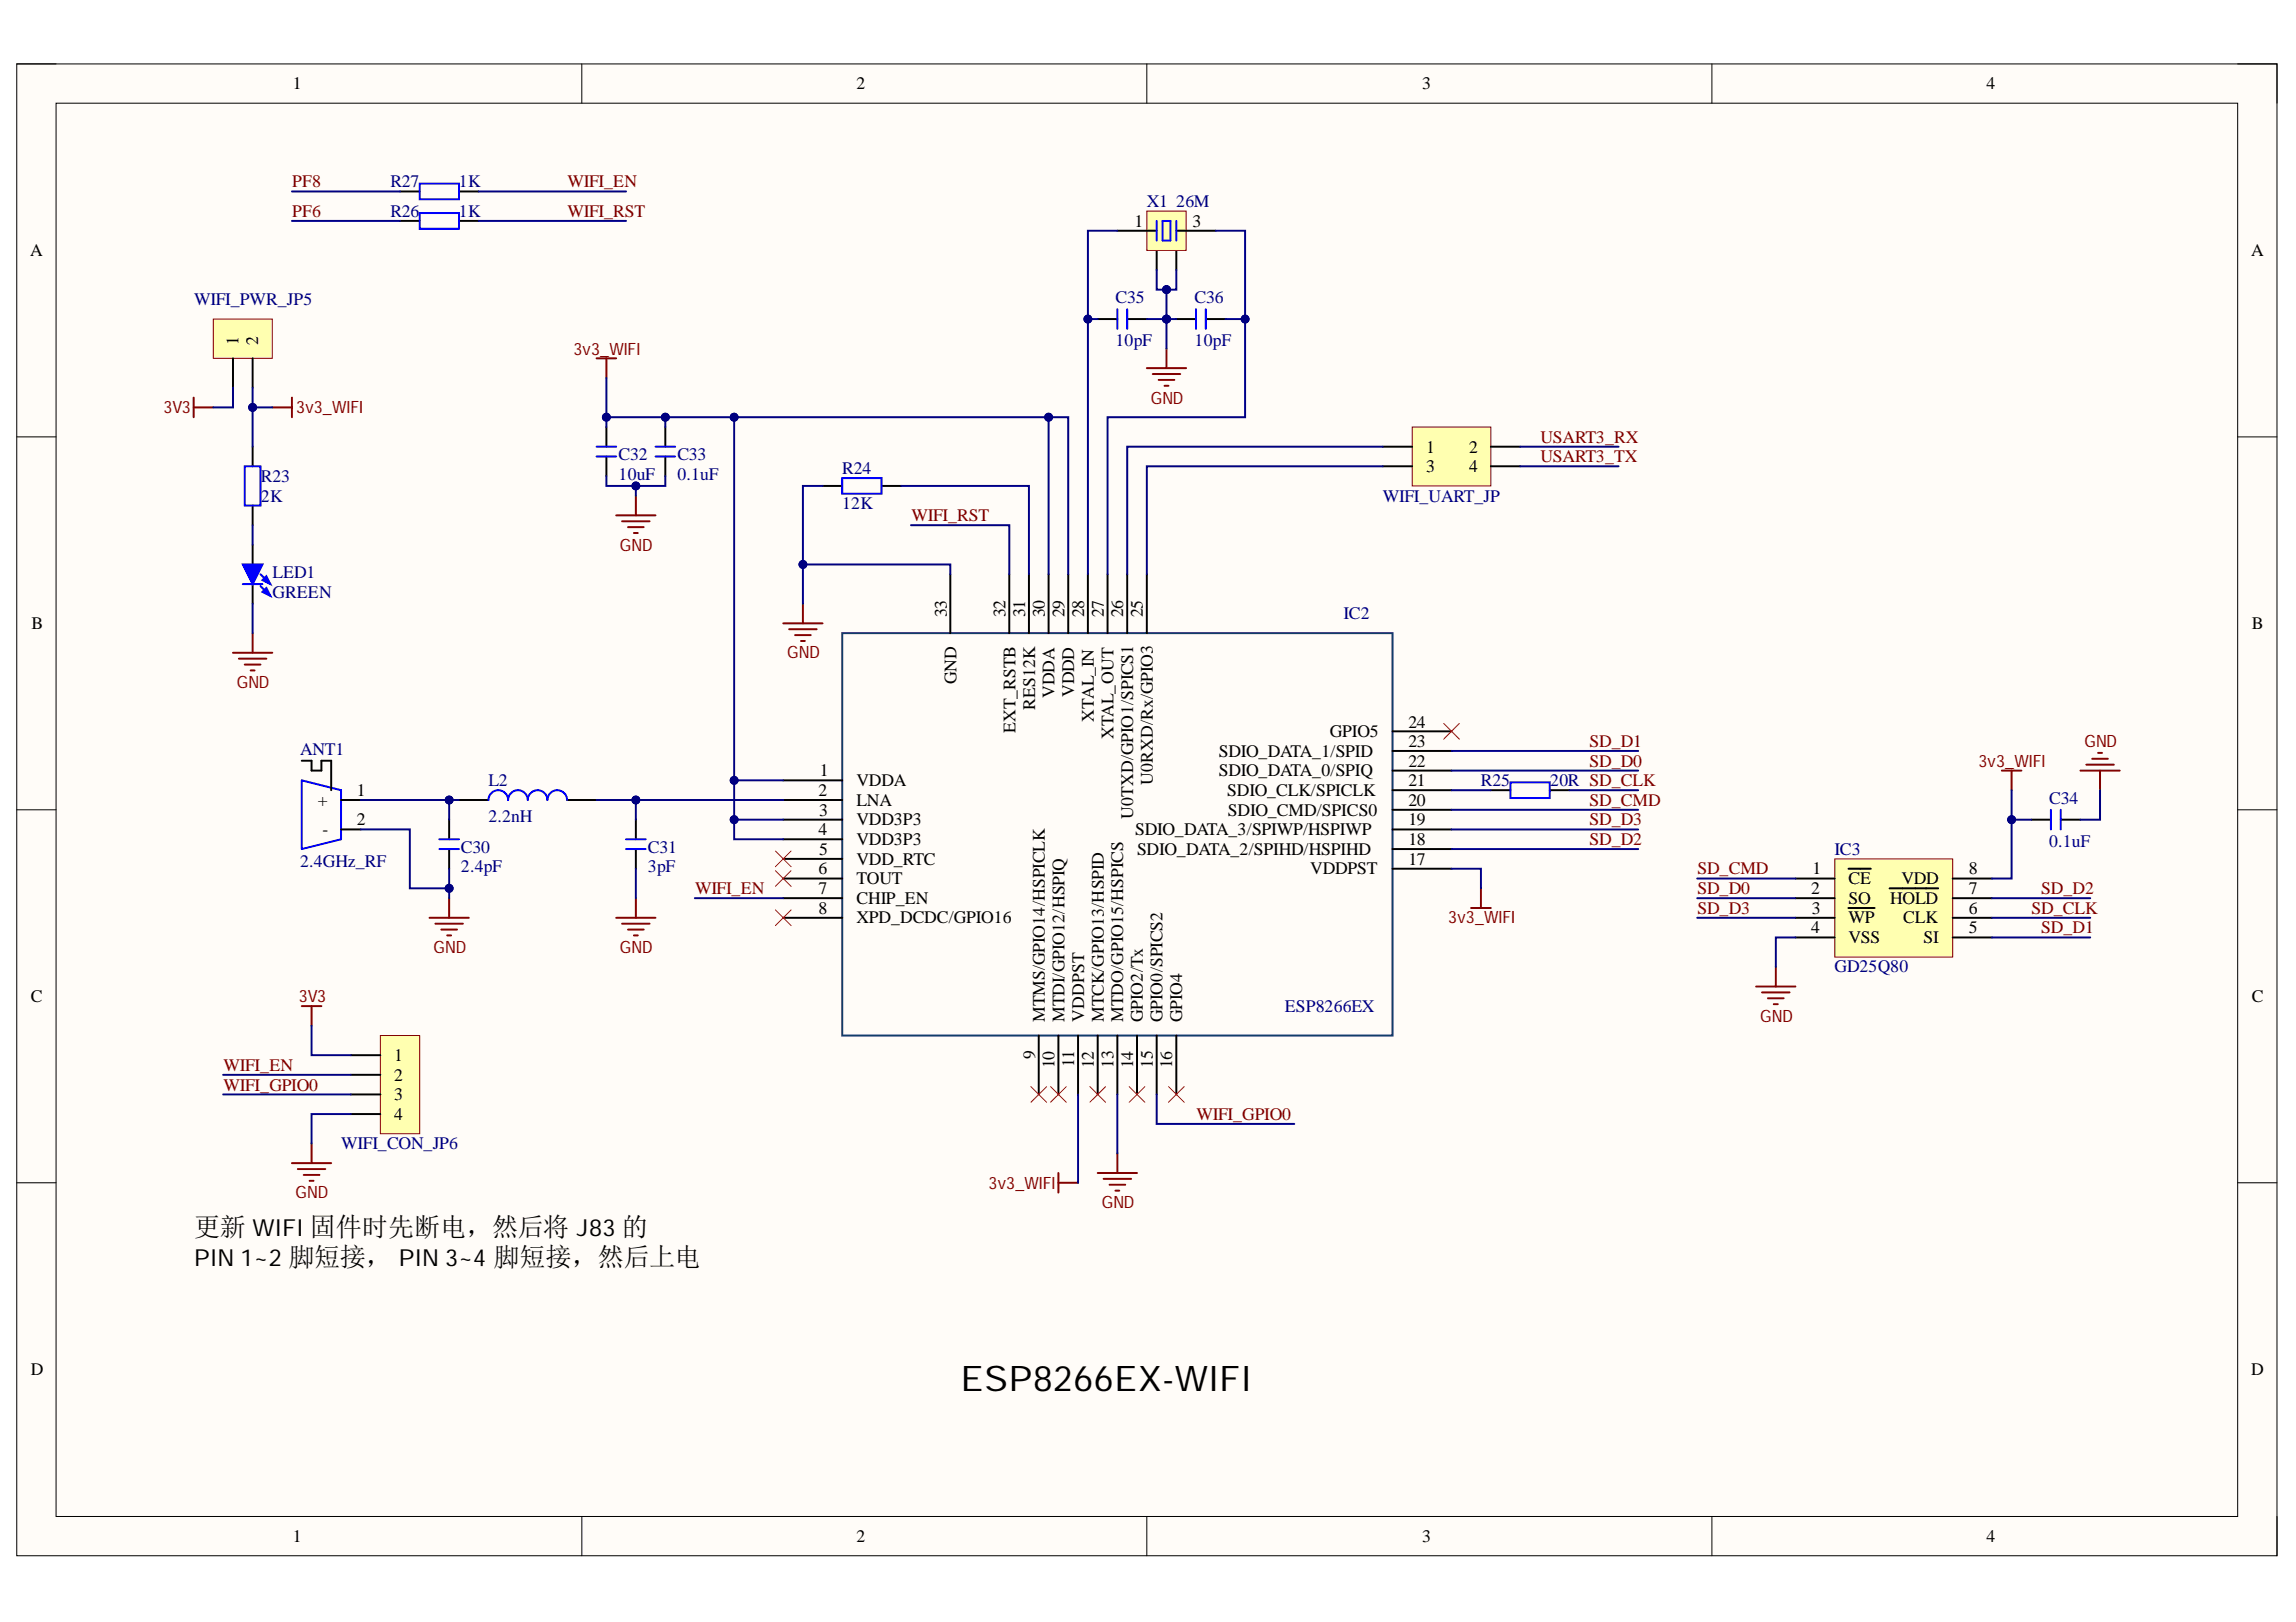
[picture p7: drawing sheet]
<svg xmlns="http://www.w3.org/2000/svg" width="297mm" height="210mm" viewBox="0 0 297 210" stroke-linecap="round" stroke-linejoin="round" font-family="sans-serif">
<defs><g id="words">
<text font-size="4.6" x="124.3" y="180">ESP8266EX-WIFI</text>
<text font-size="3.4" x="25.1" y="160">更新 WIFI 固件时先断电，然后将 J83 的</text>
<text font-size="3" x="25.1" y="163.8">PIN 1~2 脚短接， PIN 3~4 脚短接，然后上电</text>
<g font-size="2.3">
<text x="37.9" y="11.6">1</text>
<text x="110.8" y="11.6">2</text>
<text x="184" y="11.6">3</text>
<text x="257" y="11.6">4</text>
<text x="146.8" y="29.3">1</text>
<text x="154.3" y="29.3">3</text>
<text x="3.9" y="33.1">A</text>
<text x="291.2" y="33.1">A</text>
<text x="30.9" y="44.6" transform="rotate(-90 30.9 44.6)">1</text>
<text x="33.4" y="44.6" transform="rotate(-90 33.4 44.6)">2</text>
<text x="184.5" y="58.6">1</text>
<text x="190.1" y="58.6">2</text>
<text x="184.5" y="61.1">3</text>
<text x="190.1" y="61.1">4</text>
<text x="4.1" y="81.4">B</text>
<text x="122.5" y="79.9" transform="rotate(-90 122.5 79.9)">33</text>
<text x="130.1" y="79.9" transform="rotate(-90 130.1 79.9)">32</text>
<text x="132.6" y="79.9" transform="rotate(-90 132.6 79.9)">31</text>
<text x="135.2" y="79.9" transform="rotate(-90 135.2 79.9)">30</text>
<text x="137.7" y="79.9" transform="rotate(-90 137.7 79.9)">29</text>
<text x="140.2" y="79.9" transform="rotate(-90 140.2 79.9)">28</text>
<text x="142.8" y="79.9" transform="rotate(-90 142.8 79.9)">27</text>
<text x="145.3" y="79.9" transform="rotate(-90 145.3 79.9)">26</text>
<text x="147.9" y="79.9" transform="rotate(-90 147.9 79.9)">25</text>
<text x="291.3" y="81.4">B</text>
<text x="123.8" y="88.6" transform="rotate(-90 123.8 88.6)">GND</text>
<text x="131.4" y="94.9" transform="rotate(-90 131.4 94.9)">EXT_RSTB</text>
<text x="133.9" y="91.9" transform="rotate(-90 133.9 91.9)">RES12K</text>
<text x="136.4" y="90.3" transform="rotate(-90 136.4 90.3)">VDDA</text>
<text x="139" y="90.3" transform="rotate(-90 139 90.3)">VDDD</text>
<text x="141.5" y="93.4" transform="rotate(-90 141.5 93.4)">XTAL_IN</text>
<text x="144.1" y="95.7" transform="rotate(-90 144.1 95.7)">XTAL_OUT</text>
<text x="172.1" y="95.4">GPIO5</text>
<text x="182.2" y="94.1">24</text>
<text x="106.1" y="100.5">1</text>
<text x="110.8" y="101.8">VDDA</text>
<text x="149.1" y="101.6" transform="rotate(-90 149.1 101.6)">U0RXD/Rx/GPIO3</text>
<text x="157.7" y="100.5">SDIO_DATA_0/SPIQ</text>
<text x="157.7" y="98">SDIO_DATA_1/SPID</text>
<text x="182.2" y="101.8">21</text>
<text x="182.2" y="99.2">22</text>
<text x="182.2" y="96.7">23</text>
<text x="41.1" y="104.3">+</text>
<text x="46.2" y="103">1</text>
<text x="46.2" y="106.8">2</text>
<text x="105.9" y="103">2</text>
<text x="106" y="105.6">3</text>
<text x="110.8" y="104.3">LNA</text>
<text x="110.8" y="106.8">VDD3P3</text>
<text x="146.6" y="106" transform="rotate(-90 146.6 106)">U0TXD/GPIO1/SPICS1</text>
<text x="158.8" y="103">SDIO_CLK/SPICLK</text>
<text x="158.9" y="105.6">SDIO_CMD/SPICS0</text>
<text x="182.2" y="106.8">19</text>
<text x="182.2" y="104.3">20</text>
<text x="41.7" y="108.1">-</text>
<text x="105.9" y="108.1">4</text>
<text x="105.9" y="113.2">6</text>
<text x="106" y="110.6">5</text>
<text x="110.8" y="109.4">VDD3P3</text>
<text x="110.8" y="111.9">VDD_RTC</text>
<text x="146.8" y="108.1">SDIO_DATA_3/SPIWP/HSPIWP</text>
<text x="147.1" y="110.6">SDIO_DATA_2/SPIHD/HSPIHD</text>
<text x="169.5" y="113.2">VDDPST</text>
<text x="182.2" y="111.9">17</text>
<text x="182.2" y="109.4">18</text>
<text x="234.5" y="113.2">1</text>
<text x="254.7" y="113.2">8</text>
<text x="105.9" y="115.7">7</text>
<text x="105.9" y="118.2">8</text>
<text x="110.8" y="114.4">TOUT</text>
<text x="110.8" y="117">CHIP_EN</text>
<text x="110.8" y="119.5">XPD_DCDC/GPIO16</text>
<text x="234.3" y="115.7">2</text>
<text x="234.4" y="118.2">3</text>
<text x="239.1" y="114.4">CE</text>
<text x="239.1" y="117">SO</text>
<text x="239.1" y="119.5">WP</text>
<text x="244.5" y="117">HOLD</text>
<text x="246" y="114.4">VDD</text>
<text x="246.2" y="119.5">CLK</text>
<text x="254.7" y="118.2">6</text>
<text x="254.7" y="115.7">7</text>
<text x="234.3" y="120.8">4</text>
<text x="239.1" y="122">VSS</text>
<text x="248.9" y="122">SI</text>
<text x="254.7" y="120.8">5</text>
<text x="4" y="129.6">C</text>
<text x="291.3" y="129.6">C</text>
<text x="51" y="137.3">1</text>
<text x="133.9" y="137.1" transform="rotate(-90 133.9 137.1)">9</text>
<text x="135.2" y="132.3" transform="rotate(-90 135.2 132.3)">MTMS/GPIO14/HSPICLK</text>
<text x="137.7" y="132.3" transform="rotate(-90 137.7 132.3)">MTDI/GPIO12/HSPIQ</text>
<text x="140.2" y="132.3" transform="rotate(-90 140.2 132.3)">VDDPST</text>
<text x="142.8" y="132.3" transform="rotate(-90 142.8 132.3)">MTCK/GPIO13/HSPID</text>
<text x="145.3" y="132.3" transform="rotate(-90 145.3 132.3)">MTDO/GPIO15/HSPICS</text>
<text x="147.9" y="132.3" transform="rotate(-90 147.9 132.3)">GPIO2/Tx</text>
<text x="150.4" y="132.3" transform="rotate(-90 150.4 132.3)">GPIO0/SPICS2</text>
<text x="152.9" y="132.3" transform="rotate(-90 152.9 132.3)">GPIO4</text>
<text x="51" y="139.9">2</text>
<text x="51" y="142.4">3</text>
<text x="136.4" y="138.3" transform="rotate(-90 136.4 138.3)">10</text>
<text x="139" y="138.1" transform="rotate(-90 139 138.1)">11</text>
<text x="141.5" y="138.3" transform="rotate(-90 141.5 138.3)">12</text>
<text x="144.1" y="138.2" transform="rotate(-90 144.1 138.2)">13</text>
<text x="146.6" y="138.3" transform="rotate(-90 146.6 138.3)">14</text>
<text x="149.1" y="138.2" transform="rotate(-90 149.1 138.2)">15</text>
<text x="151.7" y="138.3" transform="rotate(-90 151.7 138.3)">16</text>
<text x="51" y="144.9">4</text>
<text x="4" y="177.9">D</text>
<text x="291.2" y="177.9">D</text>
<text x="37.9" y="199.5">1</text>
<text x="110.8" y="199.5">2</text>
<text x="184" y="199.5">3</text>
<text x="257" y="199.5">4</text>
</g>
<g font-size="2.3" fill="#800000">
<text x="37.8" y="24.3">PF8</text>
<text x="37.8" y="28.1">PF6</text>
<text x="73.4" y="24.3">WIFI_EN</text>
<text x="73.4" y="28.1">WIFI_RST</text>
<text x="199.3" y="57.3">USART3_RX</text>
<text x="199.3" y="59.8">USART3_TX</text>
<text x="117.9" y="67.4">WIFI_RST</text>
<text x="205.6" y="96.7">SD_D1</text>
<text x="205.6" y="99.2">SD_D0</text>
<text x="205.6" y="104.3">SD_CMD</text>
<text x="205.6" y="106.8">SD_D3</text>
<text x="205.6" y="109.4">SD_D2</text>
<text x="219.6" y="113.2">SD_CMD</text>
<text x="89.9" y="115.7">WIFI_EN</text>
<text x="219.6" y="118.2">SD_D3</text>
<text x="219.6" y="115.7">SD_D0</text>
<text x="262.8" y="118.2">SD_CLK</text>
<text x="264.1" y="115.7">SD_D2</text>
<text x="264.1" y="120.8">SD_D1</text>
<text x="28.9" y="141.1">WIFI_GPIO0</text>
<text x="28.9" y="138.6">WIFI_EN</text>
<text x="154.8" y="144.9">WIFI_GPIO0</text>
</g>
<g font-size="2.3" fill="#000080">
<text x="50.5" y="28.1">R26</text>
<text x="50.5" y="24.3">R27</text>
<text x="59.4" y="28.1">1K</text>
<text x="59.4" y="24.3">1K</text>
<text x="148.4" y="26.8">X1</text>
<text x="152.2" y="26.8">26M</text>
<text x="25.1" y="39.5">WIFI_PWR_JP5</text>
<text x="144.3" y="39.2">C35</text>
<text x="154.5" y="39.2">C36</text>
<text x="144.3" y="44.8">10pF</text>
<text x="154.5" y="44.8">10pF</text>
<text x="80" y="59.6">C32</text>
<text x="87.6" y="59.6">C33</text>
<text x="33.8" y="62.4">R23</text>
<text x="33.8" y="64.9">2K</text>
<text x="80" y="62.1">10uF</text>
<text x="87.6" y="62.1">0.1uF</text>
<text x="108.9" y="61.4">R24</text>
<text x="108.9" y="65.9">12K</text>
<text x="178.9" y="64.9">WIFI_UART_JP</text>
<text x="35.3" y="74.8">LED1</text>
<text x="35.3" y="77.3">GREEN</text>
<text x="173.8" y="80.1">IC2</text>
<text x="38.8" y="97.7">ANT1</text>
<text x="63.2" y="101.8">L2</text>
<text x="191.6" y="101.8">R25</text>
<text x="200.6" y="101.8">20R SD_CLK</text>
<text x="63.2" y="106.3">2.2nH</text>
<text x="265.1" y="104">C34</text>
<text x="38.8" y="112.1">2.4GHz_RF</text>
<text x="59.6" y="110.4">C30</text>
<text x="59.6" y="112.9">2.4pF</text>
<text x="83.8" y="110.4">C31</text>
<text x="83.8" y="112.9">3pF</text>
<text x="237.4" y="110.6">IC3</text>
<text x="265.1" y="109.6">0.1uF</text>
<text x="237.4" y="125.8">GD25Q80</text>
<text x="166.2" y="130.9">ESP8266EX</text>
<text x="44.2" y="148.7">WIFI_CON_JP6</text>
</g>
<g font-size="2.2" fill="#800000">
<text x="74.2" y="45.9">3v3_WIFI</text>
<text x="21.1" y="53.5">3V3</text>
<text x="38.3" y="53.5">3v3_WIFI</text>
<text x="148.9" y="52.2">GND</text>
<text x="80.2" y="71.2">GND</text>
<text x="30.6" y="89.1">GND</text>
<text x="101.8" y="85.2">GND</text>
<text x="256" y="99.2">3v3_WIFI</text>
<text x="269.7" y="96.7">GND</text>
<text x="187.4" y="119.5">3v3_WIFI</text>
<text x="56.1" y="123.3">GND</text>
<text x="80.2" y="123.3">GND</text>
<text x="38.7" y="129.6">3V3</text>
<text x="227.7" y="132.3">GND</text>
<text x="38.2" y="155.1">GND</text>
<text x="127.9" y="153.8">3v3_WIFI</text>
<text x="142.5" y="156.3">GND</text>
</g>
</g></defs>
<path d="M2.2 8.3h292.4v193h-292.4z" fill-rule="evenodd" fill="#fffcf8"/>
<path d="M2.2 8.3h292.4v193h-292.4z" fill="none" stroke="#000" stroke-width=".13"/>
<path d="M7.3 13.4h282.2v182.8h-282.2z" fill-rule="evenodd" fill="#fffcf8"/>
<g fill="none" stroke="#000" stroke-width=".13">
<path d="M2.2 8.3h5.1M7.3 13.4h282.2v182.8h-282.2zM75.3 8.3v5M148.4 8.3v5M221.5 8.3v5.1M289.5 8.3h5.1v5.1M2.2 56.5h5.1M289.5 56.5h5.1M2.2 104.8h5.1M289.5 104.8h5.1M2.2 153.1h5.1M289.5 153.1h5.1"/>
<path d="M75.3 196.2v5.1M148.4 196.2v5.1M221.5 196.2v5.1M294.6 196.2v5.1"/>
</g>
<path d="M27.6 41.3h7.6v5.1h-7.6z" fill-rule="evenodd" fill="#ffffb0"/>
<path d="M27.6 41.3h7.6v5.1h-7.6z" fill="none" stroke="#800000" stroke-width=".13"/>
<path d="M30.1 46.4v3.8M32.7 46.4v3.8M32.7 57.8v2.5M32.7 65.4v2.6M32.7 70.5v2.5M32.7 75.6v2.5" fill="none" stroke="#000" stroke-width=".25"/>
<path d="M25.1 51.5v2.5M25.1 52.7h2.5M35.2 52.7h2.6M37.8 51.5v2.5" fill="none" stroke="#800000" stroke-width=".25"/>
<path d="M31.7 60.3h2v5.1h-2z" fill="none" stroke="#00f" stroke-width=".25"/>
<path d="M31.4 73h2.6l-1.3 2.6z" fill="#00f"/>
<path d="M31.4 73h2.6l-1.3 2.6zM33.7 74.3l1.3 1.3M33.7 75.8l1.3 1.3" fill="none" stroke="#00f" stroke-width=".25"/>
<path d="M34 75.1l.5-.5 .5 1z" fill="#00f"/>
<path d="M34 75.1l.5-.5 .5 1z" fill="none" stroke="#00f" stroke-width=".25"/>
<path d="M34 76.6l.5-.5 .5 1z" fill="#00f"/>
<g fill="none" stroke="#00f" stroke-width=".25">
<path d="M77.2 57.8h2.5M77.2 59.1h2.5M84.8 57.8h2.5M84.8 59.1h2.5M31.4 75.6h2.6M34 76.6l.5-.5 .5 1zM109 61.9h5v2h-5zM39 101l5.1 1.3v6.3l-5.1 1.3zM56.8 108.6h2.6M56.8 109.9h2.6M81 108.6h2.5M81 109.9h2.5"/>
<path d="M195.4 101.2h5.1v2.1h-5.1z"/>
</g>
<g fill="none" stroke="#800000" stroke-width=".25">
<path d="M77.2 46.4h2.5M78.5 46.4v2.5M79.7 66.7h5.1M80.5 67.5h3.5M81.2 68.2h2.1M82 69h.5M82.3 64.2v2.5M103.9 78.1v2.6M30.1 84.5h5.1M30.9 85.2h3.6M31.7 86h2M32.4 86.8h.5"/>
<path d="M32.7 81.9v2.6M101.3 80.7h5.1M102.1 81.4h3.6M102.9 82.2h2M103.6 82.9h.5M55.6 118.8h5M56.3 119.5h3.6M58.1 116.2v2.6M79.7 118.8h5.1M80.5 119.5h3.5M82.3 116.2v2.6M190.3 117.5h2.6"/>
<path d="M191.6 115v2.5M57.1 120.3h2M57.9 121.1h.5M81.2 120.3h2.1M82 121.1h.5M136.9 151.8v2.5M136.9 153.1h2.6M142 151.8h5.1M142.8 152.6h3.5M143.5 153.3h2.1M144.3 154.1h.5M144.6 149.3v2.5"/>
</g>
<g fill="none" stroke="#000" stroke-width=".25">
<path d="M78.5 55.3v2.5M78.5 59.1v2.5M86.1 55.3v2.5M86.1 59.1v2.5M106.4 62.9h2.6M114 62.9h2.6M122.9 74.3v7.6M130.6 74.3v7.6M133.1 74.3v7.6M135.7 74.3v7.6M138.2 74.3v7.6M140.7 74.3v7.6"/>
<path d="M143.3 74.3v7.6M145.8 74.3v7.6M148.4 74.3v7.6M39 98.4h1.3v1.3h1.3v-1.3h1.2v3.9M180.2 99.7h7.6M180.2 97.2h7.6M180.2 94.6h7.6M44.1 103.5h2.6M44.1 107.3h2.6M58.1 106.1v2.5M58.1 109.9v2.5M82.3 106.1v2.5"/>
<path d="M82.3 109.9v2.5M101.3 103.5h7.7M101.3 101h7.7M101.3 106.1h7.7M101.3 108.6h7.7M101.3 111.2h7.7M101.3 113.7h7.7M101.3 116.2h7.7M101.3 118.8h7.7M180.2 107.3h7.6M180.2 112.4h7.6M180.2 109.9h7.6"/>
<path d="M180.2 104.8h7.6M180.2 102.3h7.6M192.9 102.3h2.5M200.5 102.3h2.5M134.4 134v7.6M136.9 134v7.6M139.5 134v7.6M142 134v7.6M144.6 134v7.6M147.1 134v7.6M149.6 134v7.6M152.2 134v7.6"/>
</g>
<path d="M109 81.9h71.2v52.1h-71.2z" fill="none" stroke="#073763" stroke-width=".25"/>
<g fill="none" stroke="#f00" stroke-width=".13">
<path d="M186.8 93.6l2 2.1M188.8 93.6l-2 2.1M100.3 110.1l2 2.1M100.3 112.7l2 2M100.3 117.8l2 2M102.3 110.1l-2 2.1M102.3 112.7l-2 2M102.3 117.8l-2 2M133.4 140.6l2 2M135.4 140.6l-2 2M135.9 140.6l2 2M137.9 140.6l-2 2"/>
<path d="M141 140.6l2 2M143 140.6l-2 2M146.1 140.6l2 2M148.1 140.6l-2 2M151.2 140.6l2 2M153.2 140.6l-2 2"/>
</g>
<path d="M49.2 134h5.1v12.7h-5.1z" fill-rule="evenodd" fill="#ffffb0"/>
<path d="M49.2 134h5.1v12.7h-5.1z" fill="none" stroke="#800000" stroke-width=".13"/>
<path d="M45.4 136.6h3.8M45.4 139.1h3.8M45.4 141.6h3.8M45.4 144.2h3.8" fill="none" stroke="#000" stroke-width=".25"/>
<path d="M39 130.2h2.6M40.3 130.2v2.5M37.8 150.5h5M38.5 151.3h3.6M39.3 152h2M40.1 152.8h.5M40.3 148v2.5" fill="none" stroke="#800000" stroke-width=".25"/>
<path d="M237.4 111.2h15.2v12.7h-15.2z" fill-rule="evenodd" fill="#ffffb0"/>
<path d="M237.4 111.2h15.2v12.7h-15.2z" fill="none" stroke="#800000" stroke-width=".13"/>
<g fill="none" stroke="#000" stroke-width=".25">
<path d="M149.6 32.4v2.5M152.2 32.4v2.5M142 41.3h2.6M145.8 41.3h2.6M152.2 41.3h2.5M156 41.3h2.5M232.3 113.7h5.1M232.3 116.2h5.1M232.3 118.8h5.1M239.1 112.4h2.9M239.1 117.5h3.4M244.5 115h6.3"/>
<path d="M252.6 113.7h5.1M252.6 116.2h5.1M252.6 118.8h5.1M262.8 106.1h2.5M266.6 106.1h2.5M232.3 121.3h5.1M252.6 121.3h5.1"/>
</g>
<path d="M259 99.7h2.5M260.2 99.7v2.6M269.1 99.7h5.1M269.9 99h3.6M270.7 98.2h2M271.4 97.4h.5M271.7 99.7v2.6M227.2 127.7h5.1M228 128.4h3.5M228.7 129.2h2.1M229.5 129.9h.5M229.7 125.1v2.6" fill="none" stroke="#800000" stroke-width=".25"/>
<path d="M144.6 40v2.6M145.8 40v2.6M154.7 40v2.6M156 40v2.6M265.3 104.8v2.5M266.6 104.8v2.5" fill="none" stroke="#00f" stroke-width=".25"/>
<path d="M148.4 27.3h5.1v5.1h-5.1z" fill-rule="evenodd" fill="#ffffb0"/>
<path d="M148.4 27.3h5.1v5.1h-5.1z" fill="none" stroke="#800000" stroke-width=".13"/>
<path d="M51.8 28.6h2.5M51.8 24.8h2.5M59.4 28.6h2.5M59.4 24.8h2.5M144.6 29.9h5M152.2 29.9h5.1M59.4 103.5h3.8M73.4 103.5h3.8" fill="none" stroke="#000" stroke-width=".25"/>
<path d="M54.3 27.6h5.1v2h-5.1zM54.3 23.8h5.1v2h-5.1zM149.6 28.6v2.5M150.4 28.6h1v2.5h-1zM152.2 28.6v2.5M63.2 103.5a1.27 1.27 0 0 1 1.3-1.2 1.27 1.27 0 0 1 1.2 1.2 1.27 1.27 0 0 1 1.3-1.2 1.27 1.27 0 0 1 1.3 1.2 1.27 1.27 0 0 1 1.3-1.2 1.27 1.27 0 0 1 1.2 1.2 1.27 1.27 0 0 1 1.3-1.2 1.27 1.27 0 0 1 1.3 1.2" fill="none" stroke="#00f" stroke-width=".25"/>
<path d="M148.4 47.6h5.1M149.1 48.4h3.6M149.9 49.2h2M150.7 49.9h.5M150.9 45.1v2.5" fill="none" stroke="#800000" stroke-width=".25"/>
<path d="M182.7 55.3h10.2v7.6h-10.2z" fill-rule="evenodd" fill="#ffffb0"/>
<path d="M182.7 55.3h10.2v7.6h-10.2z" fill="none" stroke="#800000" stroke-width=".13"/>
<path d="M178.9 57.8h3.8M192.9 57.8h3.8M178.9 60.3h3.8M192.9 60.3h3.8" fill="none" stroke="#000" stroke-width=".25"/>
<path d="M150.9 37.5v3.8" fill="none" stroke="#000080" stroke-width=".25"/>
<circle cx="150.9" cy="37.5" r=".51" fill="#000080"/>
<circle cx="150.9" cy="37.5" r=".51" fill="none" stroke="#000080" stroke-width=".13"/>
<circle cx="150.9" cy="41.3" r=".51" fill="#000080"/>
<circle cx="150.9" cy="41.3" r=".51" fill="none" stroke="#000080" stroke-width=".13"/>
<path d="M30.1 50.2v2.5h-2.5M32.7 50.2v2.5h2.5M28.9 139.1h16.5M28.9 141.6h16.5" fill="none" stroke="#000080" stroke-width=".25"/>
<circle cx="32.7" cy="52.7" r=".51" fill="#000080"/>
<circle cx="32.7" cy="52.7" r=".51" fill="none" stroke="#000080" stroke-width=".13"/>
<path d="M37.8 28.6h14M37.8 24.8h14M46.7 107.3h6.3v7.7h5.1M40.3 132.7v3.9h5.1M45.4 144.2h-5.1v3.8" fill="none" stroke="#000080" stroke-width=".25"/>
<circle cx="58.1" cy="115" r=".51" fill="#000080"/>
<circle cx="58.1" cy="115" r=".51" fill="none" stroke="#000080" stroke-width=".13"/>
<path d="M46.7 103.5h11.4" fill="none" stroke="#000080" stroke-width=".25"/>
<circle cx="58.1" cy="103.5" r=".51" fill="#000080"/>
<circle cx="58.1" cy="103.5" r=".51" fill="none" stroke="#000080" stroke-width=".13"/>
<path d="M59.4 103.5h-1.3v2.6" fill="none" stroke="#000080" stroke-width=".25"/>
<circle cx="58.1" cy="103.5" r=".51" fill="#000080"/>
<circle cx="58.1" cy="103.5" r=".51" fill="none" stroke="#000080" stroke-width=".13"/>
<path d="M61.9 28.6h19.1M61.9 24.8h19.1M77.2 103.5h5.1v2.6" fill="none" stroke="#000080" stroke-width=".25"/>
<circle cx="82.3" cy="103.5" r=".51" fill="#000080"/>
<circle cx="82.3" cy="103.5" r=".51" fill="none" stroke="#000080" stroke-width=".13"/>
<path d="M78.5 61.6v1.3h7.6v-1.3" fill="none" stroke="#000080" stroke-width=".25"/>
<circle cx="82.3" cy="62.9" r=".51" fill="#000080"/>
<circle cx="82.3" cy="62.9" r=".51" fill="none" stroke="#000080" stroke-width=".13"/>
<path d="M78.5 48.9v5.1h16.5" fill="none" stroke="#000080" stroke-width=".25"/>
<circle cx="95" cy="54" r=".51" fill="#000080"/>
<circle cx="95" cy="54" r=".51" fill="none" stroke="#000080" stroke-width=".13"/>
<circle cx="86.1" cy="54" r=".51" fill="#000080"/>
<circle cx="86.1" cy="54" r=".51" fill="none" stroke="#000080" stroke-width=".13"/>
<circle cx="78.4" cy="54" r=".51" fill="#000080"/>
<circle cx="78.4" cy="54" r=".51" fill="none" stroke="#000080" stroke-width=".13"/>
<path d="M82.3 103.5h19" fill="none" stroke="#000080" stroke-width=".25"/>
<circle cx="82.3" cy="103.5" r=".51" fill="#000080"/>
<circle cx="82.3" cy="103.5" r=".51" fill="none" stroke="#000080" stroke-width=".13"/>
<path d="M138.2 74.3v-20.3h-43.2v54.6h6.3M89.9 116.2h11.4" fill="none" stroke="#000080" stroke-width=".25"/>
<circle cx="135.7" cy="54" r=".51" fill="#000080"/>
<circle cx="135.7" cy="54" r=".51" fill="none" stroke="#000080" stroke-width=".13"/>
<circle cx="95" cy="54" r=".51" fill="#000080"/>
<circle cx="95" cy="54" r=".51" fill="none" stroke="#000080" stroke-width=".13"/>
<circle cx="95" cy="101" r=".51" fill="#000080"/>
<circle cx="95" cy="101" r=".51" fill="none" stroke="#000080" stroke-width=".13"/>
<circle cx="95" cy="106.1" r=".51" fill="#000080"/>
<circle cx="95" cy="106.1" r=".51" fill="none" stroke="#000080" stroke-width=".13"/>
<path d="M95 106.1h6.3" fill="none" stroke="#000080" stroke-width=".25"/>
<circle cx="95" cy="106.1" r=".51" fill="#000080"/>
<circle cx="95" cy="106.1" r=".51" fill="none" stroke="#000080" stroke-width=".13"/>
<path d="M95 101h6.3" fill="none" stroke="#000080" stroke-width=".25"/>
<circle cx="95" cy="101" r=".51" fill="#000080"/>
<circle cx="95" cy="101" r=".51" fill="none" stroke="#000080" stroke-width=".13"/>
<path d="M122.9 74.3v-1.3h-19v5.1" fill="none" stroke="#000080" stroke-width=".25"/>
<circle cx="103.9" cy="73" r=".51" fill="#000080"/>
<circle cx="103.9" cy="73" r=".51" fill="none" stroke="#000080" stroke-width=".13"/>
<path d="M106.4 62.9h-2.5v10.1" fill="none" stroke="#000080" stroke-width=".25"/>
<circle cx="103.9" cy="73" r=".51" fill="#000080"/>
<circle cx="103.9" cy="73" r=".51" fill="none" stroke="#000080" stroke-width=".13"/>
<path d="M140.7 41.3h1.3M116.6 62.9h16.5v11.4M117.9 68h12.7v6.3" fill="none" stroke="#000080" stroke-width=".25"/>
<circle cx="140.7" cy="41.3" r=".51" fill="#000080"/>
<circle cx="140.7" cy="41.3" r=".51" fill="none" stroke="#000080" stroke-width=".13"/>
<path d="M144.6 29.9h-3.9v44.4" fill="none" stroke="#000080" stroke-width=".25"/>
<circle cx="140.7" cy="41.3" r=".51" fill="#000080"/>
<circle cx="140.7" cy="41.3" r=".51" fill="none" stroke="#000080" stroke-width=".13"/>
<path d="M157.3 29.9h3.8v24.1h-17.8v20.3" fill="none" stroke="#000080" stroke-width=".25"/>
<circle cx="161.1" cy="41.3" r=".51" fill="#000080"/>
<circle cx="161.1" cy="41.3" r=".51" fill="none" stroke="#000080" stroke-width=".13"/>
<path d="M148.4 41.3h2.5v3.8" fill="none" stroke="#000080" stroke-width=".25"/>
<circle cx="150.9" cy="41.3" r=".51" fill="#000080"/>
<circle cx="150.9" cy="41.3" r=".51" fill="none" stroke="#000080" stroke-width=".13"/>
<path d="M149.6 34.9v2.6h2.6v-2.6M149.6 141.6v3.8h17.8" fill="none" stroke="#000080" stroke-width=".25"/>
<circle cx="150.9" cy="37.5" r=".51" fill="#000080"/>
<circle cx="150.9" cy="37.5" r=".51" fill="none" stroke="#000080" stroke-width=".13"/>
<path d="M150.9 41.3h1.3" fill="none" stroke="#000080" stroke-width=".25"/>
<circle cx="150.9" cy="41.3" r=".51" fill="#000080"/>
<circle cx="150.9" cy="41.3" r=".51" fill="none" stroke="#000080" stroke-width=".13"/>
<path d="M158.5 41.3h2.6" fill="none" stroke="#000080" stroke-width=".25"/>
<circle cx="161.1" cy="41.3" r=".51" fill="#000080"/>
<circle cx="161.1" cy="41.3" r=".51" fill="none" stroke="#000080" stroke-width=".13"/>
<g fill="none" stroke="#000080" stroke-width=".25">
<path d="M196.7 57.8h12.7M196.7 60.3h12.7M187.8 99.7h24.1M187.8 97.2h24.1M187.8 112.4h3.8v2.6M187.8 109.9h24.1M187.8 107.3h24.1M187.8 104.8h24.1M187.8 102.3h5.1M203 102.3h8.9M219.6 118.8h12.7M219.6 116.2h12.7"/>
<path d="M219.6 113.7h12.7M257.7 118.8h12.7M257.7 116.2h12.7M260.2 102.3v11.4h-2.5M232.3 121.3h-2.6v3.8M257.7 121.3h12.7"/>
</g>
<circle cx="260.2" cy="106.1" r=".51" fill="#000080"/>
<circle cx="260.2" cy="106.1" r=".51" fill="none" stroke="#000080" stroke-width=".13"/>
<path d="M260.2 106.1h2.6" fill="none" stroke="#000080" stroke-width=".25"/>
<circle cx="260.2" cy="106.1" r=".51" fill="#000080"/>
<circle cx="260.2" cy="106.1" r=".51" fill="none" stroke="#000080" stroke-width=".13"/>
<path d="M32.7 52.7v5.1M32.7 68v2.5M32.7 78.1v3.8M271.7 102.3v3.8h-2.6" fill="none" stroke="#000080" stroke-width=".25"/>
<circle cx="32.7" cy="52.7" r=".51" fill="#000080"/>
<circle cx="32.7" cy="52.7" r=".51" fill="none" stroke="#000080" stroke-width=".13"/>
<path d="M58.1 112.4v3.8" fill="none" stroke="#000080" stroke-width=".25"/>
<circle cx="58.1" cy="115" r=".51" fill="#000080"/>
<circle cx="58.1" cy="115" r=".51" fill="none" stroke="#000080" stroke-width=".13"/>
<path d="M78.5 54v1.3" fill="none" stroke="#000080" stroke-width=".25"/>
<circle cx="78.4" cy="54" r=".51" fill="#000080"/>
<circle cx="78.4" cy="54" r=".51" fill="none" stroke="#000080" stroke-width=".13"/>
<path d="M82.3 62.9v1.3M82.3 112.4v3.8" fill="none" stroke="#000080" stroke-width=".25"/>
<circle cx="82.3" cy="62.9" r=".51" fill="#000080"/>
<circle cx="82.3" cy="62.9" r=".51" fill="none" stroke="#000080" stroke-width=".13"/>
<path d="M86.1 54v1.3" fill="none" stroke="#000080" stroke-width=".25"/>
<circle cx="86.1" cy="54" r=".51" fill="#000080"/>
<circle cx="86.1" cy="54" r=".51" fill="none" stroke="#000080" stroke-width=".13"/>
<path d="M135.7 54v20.3" fill="none" stroke="#000080" stroke-width=".25"/>
<circle cx="135.7" cy="54" r=".51" fill="#000080"/>
<circle cx="135.7" cy="54" r=".51" fill="none" stroke="#000080" stroke-width=".13"/>
<path d="M178.9 57.8h-33.1v16.5M178.9 60.3h-30.5v14M139.5 141.6v11.5M144.6 141.6v7.7" fill="none" stroke="#000080" stroke-width=".25"/>
<use href="#words"/>
</svg>
